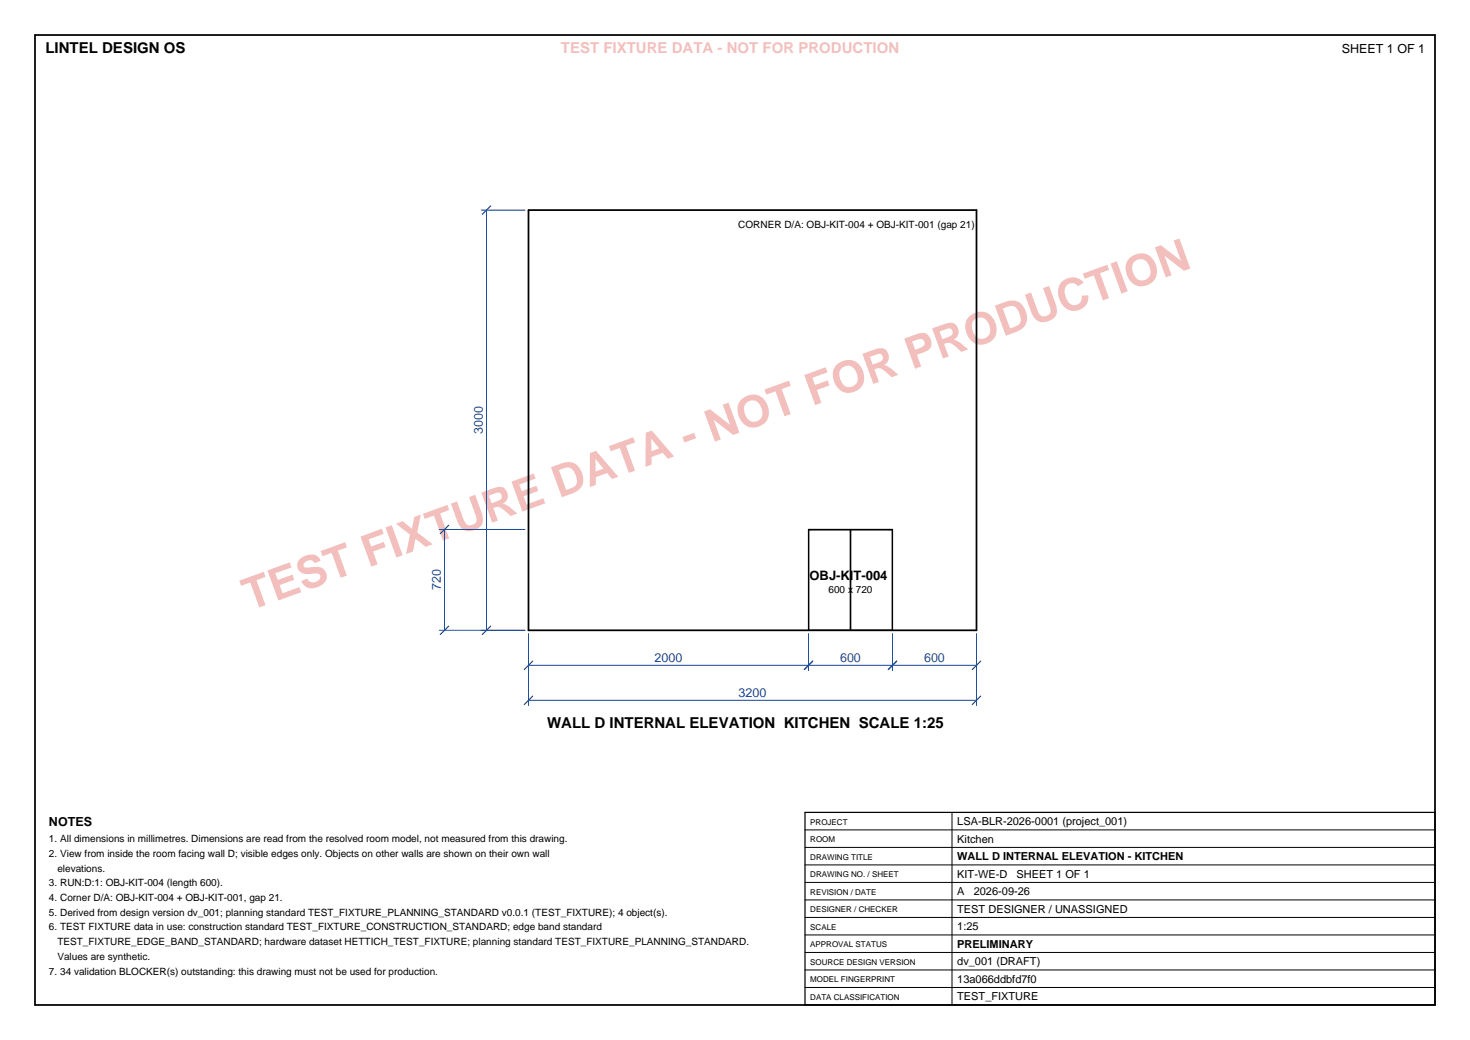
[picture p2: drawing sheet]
<svg xmlns="http://www.w3.org/2000/svg" width="420mm" height="297mm" viewBox="0 0 420 297" stroke-linecap="round" stroke-linejoin="round" font-family="sans-serif">
<defs><g id="words">
<text font-size="12.7" fill="#f2bfbd" x="71.3" y="174.5" transform="rotate(-20 71.3 174.5)">TEST FIXTURE DATA - NOT FOR PRODUCTION</text>
<g font-size="4.3">
<text x="13" y="15">LINTEL DESIGN OS</text>
<text x="156.3" y="208">WALL D INTERNAL ELEVATION KITCHEN SCALE 1:25</text>
</g>
<text font-size="4.3" fill="#f2bfbd" x="160.3" y="15">TEST FIXTURE DATA - NOT FOR PRODUCTION</text>
<text font-size="3.7" x="231.3" y="165.6">OBJ-KIT-004</text>
<g font-size="3.6">
<text x="383.4" y="15">SHEET 1 OF 1</text>
<text x="14" y="236">NOTES</text>
</g>
<g font-size="3.6" fill="#1f4e9c">
<text x="138" y="124" transform="rotate(-90 138 124)">3000</text>
<text x="126" y="168.6" transform="rotate(-90 126 168.6)">720</text>
<text x="187" y="189">2000</text>
<text x="240" y="189">600</text>
<text x="264" y="189">600</text>
<text x="211" y="199">3200</text>
</g>
<g font-size="3.1">
<text x="273.5" y="235.6">LSA-BLR-2026-0001 (project_001)</text>
<text x="273.5" y="240.6">Kitchen</text>
<text x="273.5" y="245.6">WALL D INTERNAL ELEVATION - KITCHEN</text>
<text x="273.5" y="250.6">KIT-WE-D</text>
<text x="290.4" y="250.6">SHEET 1 OF 1</text>
<text x="273.5" y="255.6">A</text>
<text x="278.2" y="255.6">2026-09-26</text>
<text x="273.5" y="260.6">TEST DESIGNER / UNASSIGNED</text>
<text x="273.5" y="265.6">1:25</text>
<text x="273.5" y="270.6">PRELIMINARY</text>
<text x="273.5" y="275.6">dv_001 (DRAFT)</text>
<text x="273.5" y="280.6">13a066ddbfd7f0</text>
<text x="273.5" y="285.6">TEST_FIXTURE</text>
</g>
<g font-size="2.9">
<text x="210.9" y="65">CORNER D/A: OBJ-KIT-004 + OBJ-KIT-001 (gap 21)</text>
<text x="236.7" y="169.4">600 x 720</text>
<text x="14" y="240.5">1. All dimensions in millimetres. Dimensions are read from the resolved room model, not measured from this drawing.</text>
<text x="14" y="244.7">2. View from inside the room facing wall D; visible edges only. Objects on other walls are shown on their own wall</text>
<text x="16.4" y="248.9">elevations.</text>
<text x="14" y="253.1">3. RUN:D:1: OBJ-KIT-004 (length 600).</text>
<text x="14" y="257.3">4. Corner D/A: OBJ-KIT-004 + OBJ-KIT-001, gap 21.</text>
<text x="14" y="261.5">5. Derived from design version dv_001; planning standard TEST_FIXTURE_PLANNING_STANDARD v0.0.1 (TEST_FIXTURE); 4 object(s).</text>
<text x="14" y="265.7">6. TEST FIXTURE data in use: construction standard TEST_FIXTURE_CONSTRUCTION_STANDARD; edge band standard</text>
<text x="16.4" y="269.9">TEST_FIXTURE_EDGE_BAND_STANDARD; hardware dataset HETTICH_TEST_FIXTURE; planning standard TEST_FIXTURE_PLANNING_STANDARD.</text>
<text x="16.4" y="274.1">Values are synthetic.</text>
<text x="14" y="278.3">7. 34 validation BLOCKER(s) outstanding: this drawing must not be used for production.</text>
</g>
<g font-size="2.3">
<text x="231.5" y="235.5">PROJECT</text>
<text x="231.5" y="240.5">ROOM</text>
<text x="231.5" y="245.5">DRAWING TITLE</text>
<text x="231.5" y="250.5">DRAWING NO. / SHEET</text>
<text x="231.5" y="255.5">REVISION / DATE</text>
<text x="231.5" y="260.5">DESIGNER / CHECKER</text>
<text x="231.5" y="265.5">SCALE</text>
<text x="231.5" y="270.5">APPROVAL STATUS</text>
<text x="231.5" y="275.5">SOURCE DESIGN VERSION</text>
<text x="231.5" y="280.5">MODEL FINGERPRINT</text>
<text x="231.5" y="285.5">DATA CLASSIFICATION</text>
</g>
</g></defs>
<path d="M10 10h400v277h-400zM151 60h128v120h-128z" fill="none" stroke="#000" stroke-width=".5"/>
<path d="M231 151.2h24v28.8h-24zM231.7 151.2v.1M242.9 151.9h.2M254.3 151.2v.1M231.1 180v-28.7h11.8v28.7M242.9 179.3h.2M242.9 166h.2M242.9 165.2h.2M243.1 180v-28.7h11.8v28.7M230 232h180v55h-180z" fill="none" stroke="#000" stroke-width=".35"/>
<path d="M137.5 60h12.5M139 60v120M125.5 151.2h24.5M127 151.2v28.8M125.5 180h24.5M151 181v20.5M151 190h128M151 200h128M231 181v10.5M255 181v10.5M279 181v20.5" fill="none" stroke="#1f4e9c" stroke-width=".29"/>
<path d="M140.2 58.8l-2.4 2.4M128.2 150l-2.4 2.4M128.2 178.8l-2.4 2.4M140.2 178.8l-2.4 2.4M152.2 188.8l-2.4 2.4M152.2 198.8l-2.4 2.4M232.2 188.8l-2.4 2.4M256.2 188.8l-2.4 2.4M280.2 188.8l-2.4 2.4M280.2 198.8l-2.4 2.4" fill="none" stroke="#1f4e9c" stroke-width=".35"/>
<path d="M230 237h180M272 232v55M230 242h180M230 247h180M230 252h180M230 257h180M230 262h180M230 267h180M230 272h180M230 277h180M230 282h180" fill="none" stroke="#000" stroke-width=".29"/>
<use href="#words"/>
</svg>
